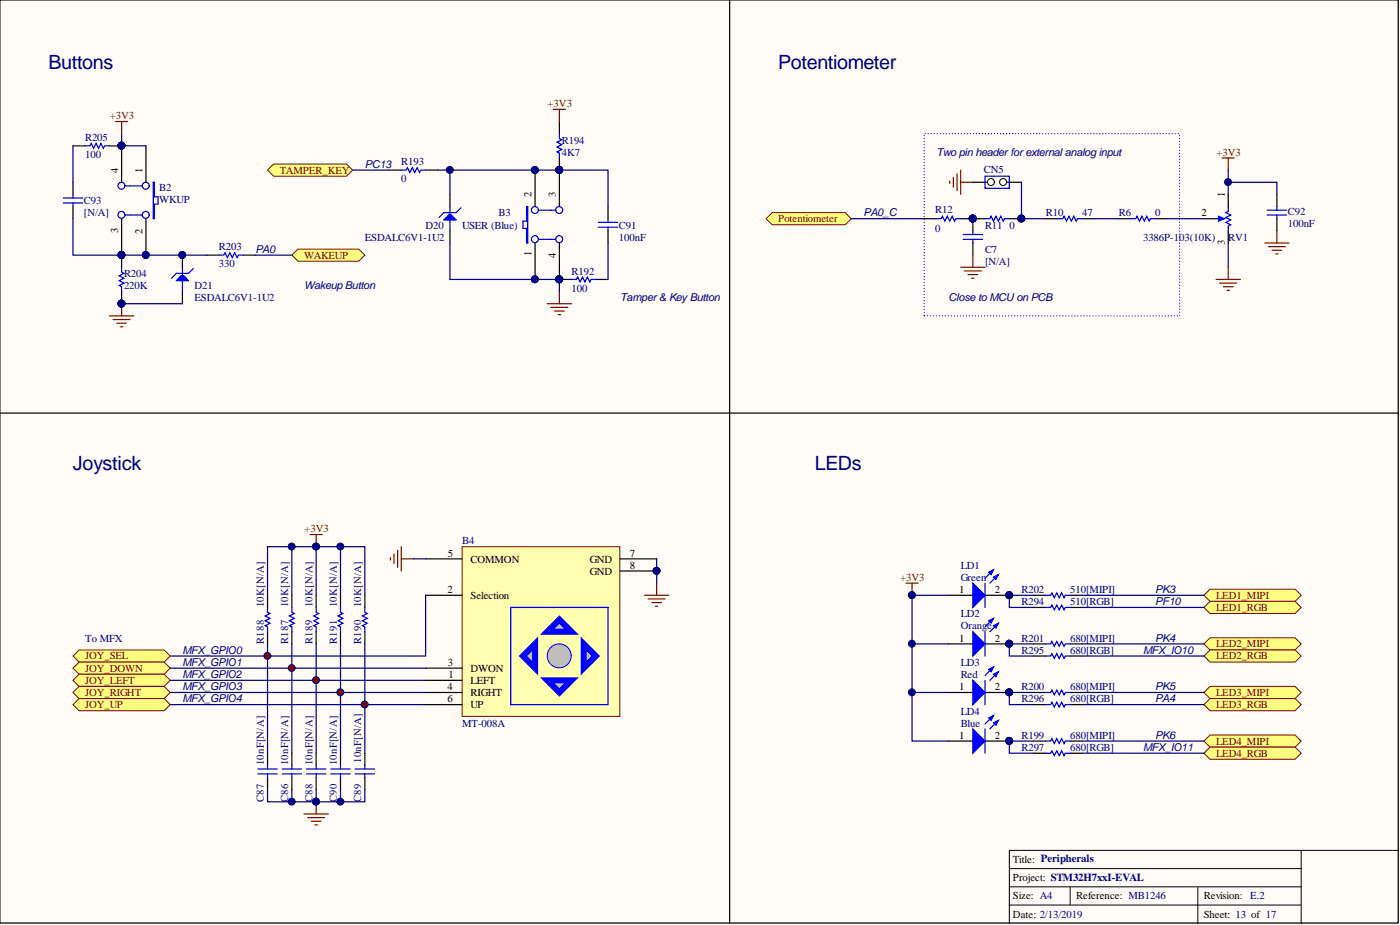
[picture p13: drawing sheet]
<svg xmlns="http://www.w3.org/2000/svg" width="292mm" height="193mm" viewBox="0 0 292 193" stroke-linecap="round" stroke-linejoin="round" font-family="sans-serif">
<defs><g id="words">
<g font-size="4.1" fill="#000080">
<text x="10.1" y="14.4">Buttons</text>
<text x="162.4" y="14.4">Potentiometer</text>
<text x="15.2" y="98.1">Joystick</text>
<text x="170" y="98.1">LEDs</text>
</g>
<g font-size="2.3" fill="#000080">
<text x="76.1" y="35">PC13</text>
<text x="195.4" y="32.5">Two pin header forexternal analog input</text>
<text x="180.1" y="45.1">PA0_C</text>
<text x="53.3" y="52.7">PA0</text>
<text x="63.4" y="60.3">Wakeup Button</text>
<text x="129.4" y="62.9">Tamper&amp; KeyButton</text>
<text x="197.9" y="62.9">Close to MCUon PCB</text>
<text x="241" y="123.7">PK3</text>
<text x="241" y="126.2">PF10</text>
<text x="38.1" y="136.4">MFX_GPIO0</text>
<text x="238.5" y="136.4">MFX_IO10</text>
<text x="241" y="133.8">PK4</text>
<text x="38.1" y="138.9">MFX_GPIO1</text>
<text x="38.1" y="141.4">MFX_GPIO2</text>
<text x="38.1" y="144">MFX_GPIO3</text>
<text x="241" y="144">PK5</text>
<text x="38.1" y="146.5">MFX_GPIO4</text>
<text x="241" y="146.5">PA4</text>
<text x="241" y="154.1">PK6</text>
<text x="238.5" y="156.6">MFX_IO11</text>
</g>
<g font-size="2.2" fill="#800000">
<text x="114.3" y="22.3">+3V3</text>
<text x="22.9" y="24.9">+3V3</text>
<text x="253.8" y="32.5">+3V3</text>
<text x="58.4" y="36.2">TAMPER_KEY</text>
<text x="162.4" y="46.3">Potentiometer</text>
<text x="63.4" y="53.9">WAKEUP</text>
<text x="63.5" y="111">+3V3</text>
<text x="187.8" y="121.2">+3V3</text>
<text x="253.7" y="124.9">LED1_MIPI</text>
<text x="253.7" y="127.4">LED1_RGB</text>
<text x="17.8" y="137.6">JOY_SEL</text>
<text x="253.7" y="135">LED2_MIPI</text>
<text x="253.7" y="137.6">LED2_RGB</text>
<text x="17.8" y="140.1">JOY_DOWN</text>
<text x="17.8" y="142.6">JOY_LEFT</text>
<text x="17.8" y="145.2">JOY_RIGHT</text>
<text x="17.8" y="147.7">JOY_UP</text>
<text x="253.7" y="145.2">LED3_MIPI</text>
<text x="253.7" y="147.7">LED3_RGB</text>
<text x="253.7" y="155.3">LED4_MIPI</text>
<text x="253.7" y="157.9">LED4_RGB</text>
</g>
<g font-size="2.2" fill="#000080">
<text x="17.8" y="29.4">R205</text>
<text x="117.2" y="29.9">R194</text>
<text x="17.8" y="33">100</text>
<text x="83.7" y="34.5">R193</text>
<text x="117.2" y="32.5">4K7</text>
<text x="33.2" y="39.8">B2</text>
<text x="83.7" y="38.1">0</text>
<text x="205.3" y="36">CN5</text>
<text x="17.5" y="42.6">C93</text>
<text x="17.5" y="45.2">[N/A]</text>
<text x="33.2" y="42.4">WKUP</text>
<text x="88.8" y="47.7">D20</text>
<text x="96.4" y="47.7">USER (Blue)</text>
<text x="104" y="45.2">B3</text>
<text x="129.1" y="47.7">C91</text>
<text x="195.1" y="44.4">R12</text>
<text x="205.5" y="47.7">R11</text>
<text x="210.6" y="47.7">0</text>
<text x="218.2" y="45.2">R10</text>
<text x="225.8" y="45.2">47</text>
<text x="233.4" y="45.2">R6</text>
<text x="241" y="45.2">0</text>
<text x="268.7" y="44.9">C92</text>
<text x="268.7" y="47.4">100nF</text>
<text x="45.7" y="52.2">R203</text>
<text x="76.1" y="50.2">ESDALC6V1-1U2</text>
<text x="129.1" y="50.2">100nF</text>
<text x="195.1" y="48.4">0</text>
<text x="205.5" y="52.8">C7</text>
<text x="238.5" y="50.2">3386P-103(10K)</text>
<text x="256.3" y="50.2">RV1</text>
<text x="25.9" y="57.8">R204</text>
<text x="45.7" y="55.8">330</text>
<text x="119.3" y="57.3">R192</text>
<text x="205.5" y="55.3">[N/A]</text>
<text x="25.9" y="60.4">220K</text>
<text x="40.6" y="60.4">D21</text>
<text x="40.6" y="62.9">ESDALC6V1-1U2</text>
<text x="119.3" y="60.9">100</text>
<text x="96.4" y="113.6">B4</text>
<text x="200.4" y="118.6">LD1</text>
<text x="200.4" y="121.2">Green</text>
<text x="213.1" y="123.7">R202</text>
<text x="223.3" y="123.7">510[MIPI]</text>
<text x="55.1" y="126.7" transform="rotate(-90 55.1 126.7)">10K[N/A]</text>
<text x="60.2" y="126.7" transform="rotate(-90 60.2 126.7)">10K[N/A]</text>
<text x="65.2" y="126.7" transform="rotate(-90 65.2 126.7)">10K[N/A]</text>
<text x="70.3" y="126.7" transform="rotate(-90 70.3 126.7)">10K[N/A]</text>
<text x="75.4" y="126.7" transform="rotate(-90 75.4 126.7)">10K[N/A]</text>
<text x="200.4" y="128.8">LD2</text>
<text x="200.4" y="131.3">Orange</text>
<text x="213.1" y="126.3">R294</text>
<text x="223.3" y="126.3">510[RGB]</text>
<text x="17.8" y="133.9">To MFX</text>
<text x="55.1" y="134.3" transform="rotate(-90 55.1 134.3)">R188</text>
<text x="60.2" y="134.3" transform="rotate(-90 60.2 134.3)">R187</text>
<text x="65.2" y="134.3" transform="rotate(-90 65.2 134.3)">R189</text>
<text x="70.3" y="134.3" transform="rotate(-90 70.3 134.3)">R191</text>
<text x="75.4" y="134.3" transform="rotate(-90 75.4 134.3)">R190</text>
<text x="213.1" y="133.9">R201</text>
<text x="213.1" y="136.4">R295</text>
<text x="223.3" y="133.9">680[MIPI]</text>
<text x="223.3" y="136.4">680[RGB]</text>
<text x="200.4" y="138.9">LD3</text>
<text x="200.4" y="141.5">Red</text>
<text x="213.1" y="144">R200</text>
<text x="223.3" y="144">680[MIPI]</text>
<text x="200.4" y="149.1">LD4</text>
<text x="213.1" y="146.5">R296</text>
<text x="223.3" y="146.5">680[RGB]</text>
<text x="96.4" y="151.6">MT-008A</text>
<text x="200.4" y="151.6">Blue</text>
<text x="213.1" y="154.1">R199</text>
<text x="223.3" y="154.1">680[MIPI]</text>
<text x="55.1" y="159.7" transform="rotate(-90 55.1 159.7)">10nF[N/A]</text>
<text x="60.2" y="159.7" transform="rotate(-90 60.2 159.7)">10nF[N/A]</text>
<text x="65.2" y="159.7" transform="rotate(-90 65.2 159.7)">10nF[N/A]</text>
<text x="70.3" y="159.7" transform="rotate(-90 70.3 159.7)">10nF[N/A]</text>
<text x="75.4" y="159.2" transform="rotate(-90 75.4 159.2)">10nF[N/A]</text>
<text x="213.1" y="156.7">R297</text>
<text x="223.3" y="156.7">680[RGB]</text>
<text x="55.1" y="167.3" transform="rotate(-90 55.1 167.3)">C87</text>
<text x="60.2" y="167.3" transform="rotate(-90 60.2 167.3)">C86</text>
<text x="65.2" y="167.3" transform="rotate(-90 65.2 167.3)">C88</text>
<text x="70.3" y="167.3" transform="rotate(-90 70.3 167.3)">C90</text>
<text x="75.4" y="167.3" transform="rotate(-90 75.4 167.3)">C89</text>
</g>
<g font-size="2.2">
<text x="24.6" y="36" transform="rotate(-90 24.6 36)">4</text>
<text x="29.7" y="36" transform="rotate(-90 29.7 36)">1</text>
<text x="110.9" y="41.1" transform="rotate(-90 110.9 41.1)">2</text>
<text x="116" y="41.1" transform="rotate(-90 116 41.1)">3</text>
<text x="255.5" y="41.1" transform="rotate(-90 255.5 41.1)">1</text>
<text x="250.7" y="45.2">2</text>
<text x="24.6" y="48.7" transform="rotate(-90 24.6 48.7)">3</text>
<text x="29.7" y="48.7" transform="rotate(-90 29.7 48.7)">2</text>
<text x="110.9" y="53.5" transform="rotate(-90 110.9 53.5)">1</text>
<text x="116" y="53.8" transform="rotate(-90 116 53.8)">4</text>
<text x="255.5" y="51.2" transform="rotate(-90 255.5 51.2)">3</text>
<text x="93.4" y="116.1">5</text>
<text x="98.2" y="117.4">COMMON</text>
<text x="123.1" y="117.4">GND</text>
<text x="123.1" y="119.9">GND</text>
<text x="131.4" y="116.1">7</text>
<text x="131.4" y="118.6">8</text>
<text x="93.4" y="123.7">2</text>
<text x="98.2" y="125">Selection</text>
<text x="200.1" y="123.7">1</text>
<text x="207.5" y="123.7">2</text>
<text x="200.1" y="133.9">1</text>
<text x="207.5" y="133.9">2</text>
<text x="93.4" y="144">4</text>
<text x="93.4" y="138.9">3</text>
<text x="93.5" y="141.5">1</text>
<text x="98.2" y="140.2">DWON</text>
<text x="98.2" y="142.7">LEFT</text>
<text x="200.1" y="144">1</text>
<text x="207.5" y="144">2</text>
<text x="93.4" y="146.5">6</text>
<text x="98.2" y="145.3">RIGHT</text>
<text x="98.2" y="147.8">UP</text>
<text x="200.1" y="154.1">1</text>
<text x="207.5" y="154.1">2</text>
<text x="211.4" y="180">Title: Peripherals</text>
<text x="211.4" y="183.8">Project: STM32H7xxI-EVAL</text>
<text x="211.4" y="187.6">Size: A4</text>
<text x="211.4" y="191.5">Date: 2/13/2019</text>
<text x="224.5" y="187.6">Reference: MB1246</text>
<text x="251.2" y="191.5">Sheet: 13 of 17</text>
<text x="251.2" y="187.6">Revision: E.2</text>
</g>
</g></defs>
<path d="M0 0h291.7v192.5h-291.7z" fill="#fffcf8" stroke="#000" stroke-width=".21"/>
<g fill="#000080" stroke="#000080" stroke-width=".21">
<circle cx="55.8" cy="136.8" r=".72"/>
<circle cx="60.9" cy="139.4" r=".72"/>
<circle cx="65.9" cy="141.9" r=".72"/>
<circle cx="71" cy="144.4" r=".72"/>
<circle cx="76.1" cy="147" r=".72"/>
<circle cx="65.9" cy="167.2" r=".72"/>
<circle cx="71" cy="167.2" r=".72"/>
<circle cx="60.9" cy="167.2" r=".72"/>
</g>
<path d="M271.5 177.4v15.2M291.8 177.4h-81.2v15.2M210.6 181.2h60.9M210.6 185h60.9M210.6 188.8h60.9M223.3 185v3.8M249.9 185v7.6" fill="none" stroke="#000" stroke-width=".21"/>
<path d="M152.2 0v192.6M0 86.2h291.8" fill="none" stroke="#000" stroke-width=".25"/>
<path d="M81.4 116.3v.5M82.2 115.6v2M83 114.8v3.6M83.7 114.1v5M83.7 116.6h2.6M63.4 169.8h5.1M64.2 170.6h3.5M65 171.3h2M65.7 172.1h.5M66 167.3v2.5" fill="none" stroke="#800000" stroke-width=".25"/>
<g fill="none" stroke="#000080" stroke-width=".25">
<path d="M35.5 139.4h53.3M55.8 134.3v22.8M60.9 134.3v22.8M66 134.3v22.8M71 134.3v22.8M76.1 134.3v22.8M88.8 124.2v12.7h-53.3M35.5 141.9h53.3M35.5 144.5h53.3M35.5 147h53.3M55.8 164.7v2.6h20.3v-2.6M60.9 164.7v2.6"/>
<path d="M66 164.7v2.6M71 164.7v2.6"/>
</g>
<g fill="#800000" stroke="#800000" stroke-width=".21">
<circle cx="76.1" cy="147" r=".47"/>
<circle cx="71" cy="144.4" r=".47"/>
<circle cx="65.9" cy="141.9" r=".47"/>
<circle cx="60.9" cy="139.4" r=".47"/>
<circle cx="55.8" cy="136.8" r=".47"/>
</g>
<g fill="#ffff80" stroke="#800000" stroke-width=".21">
<path d="M15.2 136.9l1.3-1.3h17.8l1.2 1.3-1.2 1.2h-17.8z" fill-rule="evenodd"/>
<path d="M15.2 139.4l1.3-1.3h17.8l1.2 1.3-1.2 1.3h-17.8z" fill-rule="evenodd"/>
<path d="M15.2 141.9l1.3-1.2h17.8l1.2 1.2-1.2 1.3h-17.8z" fill-rule="evenodd"/>
<path d="M15.2 144.5l1.3-1.3h17.8l1.2 1.3-1.2 1.2h-17.8z" fill-rule="evenodd"/>
<path d="M15.2 147l1.3-1.3h17.8l1.2 1.3-1.2 1.3h-17.8z" fill-rule="evenodd"/>
</g>
<g fill="none" stroke="#000" stroke-width=".25">
<path d="M15.2 38v2.6M15.2 30.4h2.6M22.8 30.4h2.6M81.2 35.5h2.5M88.8 35.5h2.5M111.6 35.5v7.6M116.7 25.4v2.5M116.7 33v10.1M15.2 43.1v2.5M25.4 53.2v2.6M43.1 53.2h2.6M50.7 53.2h2.6"/>
<path d="M111.6 50.7v7.6M116.7 50.7v7.6h2.6M124.3 58.3h2.6M126.9 43.1v2.5M126.9 48.2v2.5M25.4 60.8v2.6M55.8 124.2v2.5M55.8 131.8v2.5M60.9 124.2v2.5M60.9 131.8v2.5M66 124.2v2.5M66 131.8v2.5"/>
<path d="M71 124.2v2.5M71 131.8v2.5M76.1 124.2v2.5M76.1 131.8v2.5M55.8 157.1v2.6M60.9 157.1v2.6M66 157.1v2.6M71 157.1v2.6M76.1 157.1v2.6M55.8 162.2v2.5M60.9 162.2v2.5M66 162.2v2.5"/>
<path d="M71 162.2v2.5M76.1 162.2v2.5"/>
</g>
<g fill="none" stroke="#00f" stroke-width=".25">
<path d="M17.8 30.4h1l.2-.5 .5 1 .5-1 .6 1 .5-1 .5 1 .2-.5h1M83.7 35.5h1l.3-.5 .5 1 .5-1 .5 1 .5-1 .5 1 .3-.5h1M116.7 27.9v1l.5 .3-1 .5 1 .5-1 .5 1 .5-1 .5 .5 .2v1.1M13.2 42.3h4.1M13.2 41.3h4.1M15.2 40.6v.7M15.2 42.3v.8M25.4 55.8v1l.5 .2-1 .5 1 .5-1 .5 1 .6-1 .5 .5 .2v1M45.7 53.2h1l.2-.5 .5 1 .6-1 .5 1 .5-1 .5 1 .2-.5h1M109.9 43.1h.2v7.6h-.2v-3h-.8v-1.6h.8zM112.4 49.9h3.6M112.4 43.9h3.6"/>
<path d="M119.3 58.3h1l.2-.5 .5 1 .5-1 .5 1 .5-1 .6 1 .2-.5h1M124.8 46.4h4.1M124.8 47.4h4.1M126.9 45.6v.8M126.9 47.4v.8M55.8 126.7v1l.5 .3-1 .5 1 .5-1 .5 1 .5-1 .5 .5 .3v1M60.9 126.7v1l.5 .3-1 .5 1 .5-1 .5 1 .5-1 .5 .5 .3v1M66 126.7v1l.5 .3-1 .5 1 .5-1 .5 1 .5-1 .5 .5 .3v1M71 126.7v1l.6 .3-1.1 .5 1.1 .5-1.1 .5 1.1 .5-1.1 .5 .5 .3v1M76.1 126.7v1l.5 .3-1 .5 1 .5-1 .5 1 .5-1 .5 .5 .3v1M55.8 159.7v.7M60.9 159.7v.7"/>
<path d="M66 159.7v.7M71 159.7v.7M76.1 159.7v.7M53.8 160.4h4M53.8 161.4h4M55.8 161.4v.8M58.9 160.4h4M58.9 161.4h4M60.9 161.4v.8M63.9 160.4h4.1M63.9 161.4h4.1M66 161.4v.8"/>
<path d="M69 160.4h4.1M69 161.4h4.1M71 161.4v.8M74.1 160.4h4M74.1 161.4h4M76.1 161.4v.8"/>
<circle cx="111.6" cy="49.9" r=".72"/>
<circle cx="111.6" cy="43.8" r=".72"/>
<circle cx="116.7" cy="49.9" r=".72"/>
<circle cx="116.7" cy="43.8" r=".72"/>
</g>
<path d="M15.2 30.4v7.6M25.4 27.9v2.5h5M53.3 53.2h7.6M126.9 50.7v7.6M60.9 114.1v10.1M66 114.1v10.1M71 114.1v10.1M137 116.6v5.1M55.8 124.2v-10.1h20.3v10.1" fill="none" stroke="#000080" stroke-width=".25"/>
<g fill="#000080" stroke="#000080" stroke-width=".21">
<circle cx="60.9" cy="114" r=".72"/>
<circle cx="65.9" cy="114" r=".72"/>
<circle cx="71" cy="114" r=".72"/>
<circle cx="25.3" cy="63.3" r=".72"/>
<circle cx="25.3" cy="53.2" r=".72"/>
<circle cx="25.3" cy="30.4" r=".72"/>
<circle cx="116.7" cy="35.4" r=".72"/>
<circle cx="111.6" cy="58.3" r=".72"/>
<circle cx="116.7" cy="58.3" r=".72"/>
<circle cx="111.6" cy="35.4" r=".72"/>
</g>
<g fill="none" stroke="#800000" stroke-width=".25">
<path d="M24.1 25.4h2.5M25.4 25.4v2.5M22.8 65.9h5.1M23.6 66.7h3.5M24.4 67.4h2M25.1 68.2h.5M25.4 63.4v2.5M114.2 63.4h5.1M114.9 64.1h3.6M115.7 64.9h2M116.5 65.6h.5M116.7 60.8v2.6"/>
<path d="M64.7 111.5h2.5M66 111.5v2.6M134.5 124.2h5M135.2 124.9h3.6M136 125.7h2M136.8 126.5h.5M137 121.7v2.5"/>
</g>
<path d="M55.8 35.5l1.3-1.3h15.2l1.3 1.3-1.3 1.3h-15.2z" fill-rule="evenodd" fill="#ffff80" stroke="#800000" stroke-width=".21"/>
<path d="M73.6 35.5h7.6" fill="none" stroke="#000080" stroke-width=".25"/>
<path d="M115.4 22.8h2.6M116.7 22.8v2.6" fill="none" stroke="#800000" stroke-width=".25"/>
<path d="M60.9 53.2l1.3-1.2h12.6l1.3 1.2-1.3 1.3h-12.6z" fill-rule="evenodd" fill="#ffff80" stroke="#800000" stroke-width=".21"/>
<g fill="none" stroke="#00f" stroke-width=".25">
<path d="M26.1 38.8h3.6M32 38h.2v3.1h.8v1.5h-.8v3h-.2zM26.1 44.9h3.6M253.7 45.6h1.3"/>
<circle cx="25.3" cy="38.7" r=".72"/>
<circle cx="30.4" cy="38.7" r=".72"/>
<circle cx="25.3" cy="44.8" r=".72"/>
<circle cx="30.4" cy="44.8" r=".72"/>
</g>
<path d="M25.4 30.4v7.6M30.4 30.4v7.6M25.4 45.6v7.6M30.4 45.6v7.6M256.3 40.6v2.5M256.3 48.2v2.5" fill="none" stroke="#000" stroke-width=".25"/>
<g fill="#000080" stroke="#000080" stroke-width=".21">
<circle cx="25.3" cy="30.4" r=".72"/>
<circle cx="25.3" cy="53.2" r=".72"/>
<circle cx="30.4" cy="53.2" r=".72"/>
</g>
<path d="M254.2 45.1l1.3 .5-1.3 .5z" fill="#00f"/>
<path d="M254.2 45.1l1.3 .5-1.3 .5zM256.3 43.1v1l-.5 .3 1 .5-1 .5 1 .5-1 .5 1 .5-.5 .2v1.1" fill="none" stroke="#00f" stroke-width=".25"/>
<path d="M251.2 45.6h2.5" fill="none" stroke="#000" stroke-width=".25"/>
<path d="M263.9 50.7h5M264.6 51.5h3.6M265.4 52.2h2M266.2 53h.5M266.4 48.2v2.5" fill="none" stroke="#800000" stroke-width=".25"/>
<path d="M159.8 45.6l1.3-1.2h15.2l1.3 1.2-1.3 1.3h-15.2z" fill-rule="evenodd" fill="#ffff80" stroke="#800000" stroke-width=".21"/>
<path d="M208.6 38h4.5M203 50.7v2.5M205.5 45.6h-2.5v2.6M210.6 45.6h2.5M233.4 45.6h2.6M241 45.6h2.6" fill="none" stroke="#000" stroke-width=".25"/>
<g fill="#000080" stroke="#000080" stroke-width=".21">
<circle cx="202.9" cy="45.6" r=".72"/>
<circle cx="213.1" cy="45.6" r=".72"/>
</g>
<path d="M200.9 48.9h4.1M200.9 49.9h4.1M203 48.2v.7M203 49.9v.8M205.5 45.6h1l.3-.5 .5 1 .5-1 .5 1 .5-1 .5 1 .3-.5h1M236 45.6h1l.2-.5 .5 1 .5-1 .6 1 .5-1 .5 1 .2-.5h1" fill="none" stroke="#00f" stroke-width=".25"/>
<path d="M198.2 37.8v.5M198.9 37v2M199.7 36.2v3.6M200.4 35.5v5.1M200.4 38h2.6M200.4 55.8h5.1M201.2 56.5h3.6M202 57.3h2M202.7 58h.5M203 53.2v2.6" fill="none" stroke="#800000" stroke-width=".25"/>
<path d="M213.1 38v7.6h5.1M243.6 45.6h7.6" fill="none" stroke="#000080" stroke-width=".25"/>
<path d="M192.8 65.9h53.3v-38h-53.3v38" fill="none" stroke="#00f" stroke-width=".25" stroke-dasharray="0 .6"/>
<circle cx="209.3" cy="38" r=".72" fill="#fffcf8" stroke="#000" stroke-width=".21"/>
<path d="M203 38h4.5" fill="none" stroke="#000" stroke-width=".25"/>
<circle cx="206.7" cy="38" r=".72" fill="#fffcf8" stroke="#000" stroke-width=".21"/>
<path d="M205.5 36.8h5.1v2.5h-5.1zM195.4 45.6h1l.2-.5 .5 1 .6-1 .5 1 .5-1 .5 1 .2-.5h1M220.7 45.6h1.1l.2-.5 .5 1 .5-1 .5 1 .5-1 .5 1 .3-.5h1M264.4 44.9h4M264.4 43.9h4M266.4 43.1v.8M266.4 44.9v.7" fill="none" stroke="#00f" stroke-width=".25"/>
<path d="M192.8 45.6h2.6M200.4 45.6h2.6M218.2 45.6h2.5M225.8 45.6h2.6M266.4 40.6v2.5M266.4 45.6v2.6M197.9 144.5h5.1M205.5 144.5h5.1" fill="none" stroke="#000" stroke-width=".25"/>
<path d="M256.3 38h10.1v2.6M256.3 35.5v5.1M177.6 45.6h15.2M228.4 45.6h5M256.3 50.7v5.1" fill="none" stroke="#000080" stroke-width=".25"/>
<path d="M255 33h2.5M256.3 33v2.5M253.7 58.3h5.1M254.5 59.1h3.5M255.2 59.8h2.1M256.3 55.8v2.5M256 60.6h.5" fill="none" stroke="#800000" stroke-width=".25"/>
<g fill="#000080" stroke="#000080" stroke-width=".21">
<circle cx="202.9" cy="45.6" r=".72"/>
<circle cx="256.2" cy="38" r=".72"/>
<circle cx="210.6" cy="144.4" r=".72"/>
</g>
<path d="M203 141.9l2.5 2.6-2.5 2.5z" fill="#00f"/>
<path d="M207.3 139.1l-1.8 1.8M203 141.9l2.5 2.6-2.5 2.5zM208.3 140.2l-1.8 1.7" fill="none" stroke="#00f" stroke-width=".25"/>
<path d="M207.3 140.7l1-.5-.5 1z" fill="#00f"/>
<path d="M207.3 140.7l1-.5-.5 1z" fill="none" stroke="#00f" stroke-width=".25"/>
<path d="M206.3 139.6l1-.5-.5 1.1z" fill="#00f"/>
<path d="M206.3 139.6l1-.5-.5 1.1zM205.5 141.9v5.1" fill="none" stroke="#00f" stroke-width=".25"/>
<g fill="#000080" stroke="#000080" stroke-width=".21">
<circle cx="210.6" cy="144.4" r=".72"/>
<circle cx="210.6" cy="134.3" r=".72"/>
</g>
<path d="M197.9 134.3h5.1M205.5 134.3h5.1" fill="none" stroke="#000" stroke-width=".25"/>
<path d="M203 131.8l2.5 2.5-2.5 2.6z" fill="#00f"/>
<path d="M203 131.8l2.5 2.5-2.5 2.6zM207.3 129l-1.8 1.8M208.3 130l-1.8 1.8" fill="none" stroke="#00f" stroke-width=".25"/>
<path d="M207.3 130.5l1-.5-.5 1z" fill="#00f"/>
<path d="M207.3 130.5l1-.5-.5 1z" fill="none" stroke="#00f" stroke-width=".25"/>
<path d="M206.3 129.5l1-.5-.5 1z" fill="#00f"/>
<path d="M205.5 131.8v5.1M206.3 129.5l1-.5-.5 1z" fill="none" stroke="#00f" stroke-width=".25"/>
<g fill="#000080" stroke="#000080" stroke-width=".21">
<circle cx="210.6" cy="134.3" r=".72"/>
<circle cx="210.6" cy="154.6" r=".72"/>
</g>
<path d="M197.9 154.6h5.1M205.5 154.6h5.1" fill="none" stroke="#000" stroke-width=".25"/>
<path d="M203 152.1l2.5 2.5-2.5 2.5z" fill="#00f"/>
<path d="M203 152.1l2.5 2.5-2.5 2.5zM207.3 149.3l-1.8 1.8M208.3 150.3l-1.8 1.8" fill="none" stroke="#00f" stroke-width=".25"/>
<path d="M207.3 150.8l1-.5-.5 1z" fill="#00f"/>
<path d="M207.3 150.8l1-.5-.5 1z" fill="none" stroke="#00f" stroke-width=".25"/>
<path d="M206.3 149.8l1-.5-.5 1z" fill="#00f"/>
<path d="M205.5 152.1v5M206.3 149.8l1-.5-.5 1z" fill="none" stroke="#00f" stroke-width=".25"/>
<g fill="#000080" stroke="#000080" stroke-width=".21">
<circle cx="210.6" cy="154.6" r=".72"/>
<circle cx="210.6" cy="124.1" r=".72"/>
</g>
<path d="M197.9 124.2h5.1M205.5 124.2h5.1" fill="none" stroke="#000" stroke-width=".25"/>
<path d="M203 121.7l2.5 2.5-2.5 2.5z" fill="#00f"/>
<path d="M207.3 118.9l-1.8 1.7M208.3 119.9l-1.8 1.8M203 121.7l2.5 2.5-2.5 2.5z" fill="none" stroke="#00f" stroke-width=".25"/>
<path d="M207.3 120.4l1-.5-.5 1z" fill="#00f"/>
<path d="M207.3 120.4l1-.5-.5 1z" fill="none" stroke="#00f" stroke-width=".25"/>
<path d="M206.3 119.4l1-.5-.5 1z" fill="#00f"/>
<path d="M206.3 119.4l1-.5-.5 1zM205.5 121.7v5M218.2 124.2h1l.3-.5 .5 1 .5-1 .5 1 .5-1 .5 1 .3-.5h1M218.2 134.3h1l.3-.5 .5 1 .5-1 .5 1 .5-1 .5 1 .3-.5h1M218.2 144.5h1l.3-.5 .5 1 .5-1 .5 1 .5-1 .5 1 .3-.5h1M218.2 154.6h1l.3-.5 .5 1 .5-1 .5 1 .5-1 .5 1 .3-.5h1" fill="none" stroke="#00f" stroke-width=".25"/>
<g fill="#000080" stroke="#000080" stroke-width=".21">
<circle cx="210.6" cy="124.1" r=".72"/>
<circle cx="190.3" cy="124.1" r=".72"/>
<circle cx="190.3" cy="134.3" r=".72"/>
<circle cx="190.3" cy="144.4" r=".72"/>
</g>
<path d="M189 121.7h2.6M190.3 121.7v2.5" fill="none" stroke="#800000" stroke-width=".25"/>
<path d="M215.7 124.2h2.5M215.7 134.3h2.5M223.3 124.2h2.5M223.3 134.3h2.5M215.7 144.5h2.5M215.7 154.6h2.5M223.3 144.5h2.5M223.3 154.6h2.5" fill="none" stroke="#000" stroke-width=".25"/>
<path d="M190.3 134.3h7.6M197.9 124.2h-7.6v30.4h7.6M190.3 144.5h7.6" fill="none" stroke="#000080" stroke-width=".25"/>
<g fill="#ffff80" stroke="#800000" stroke-width=".21">
<path d="M251.2 154.6l1.3-1.3h17.7l1.3 1.3-1.3 1.3h-17.7z" fill-rule="evenodd"/>
<path d="M251.2 144.5l1.3-1.3h17.7l1.3 1.3-1.3 1.2h-17.7z" fill-rule="evenodd"/>
<path d="M251.2 124.2l1.3-1.3h17.7l1.3 1.3-1.3 1.3h-17.7z" fill-rule="evenodd"/>
<path d="M251.2 134.3l1.3-1.2h17.7l1.3 1.2-1.3 1.3h-17.7z" fill-rule="evenodd"/>
</g>
<path d="M225.8 124.2h25.4M225.8 134.3h25.4M225.8 144.5h25.4M225.8 154.6h25.4" fill="none" stroke="#000080" stroke-width=".25"/>
<path d="M96.4 114.1h32.9v35.4h-32.9z" fill="#ffffb0" stroke="#800000" stroke-width=".21"/>
<circle cx="116.7" cy="136.8" r="2.5" fill="#c0c0c0" stroke="#00f" stroke-width=".21"/>
<path d="M114.2 131.8l2.5-2.5 2.6 2.5z" fill="#c0c0c0"/>
<path d="M114.2 131.8l2.5-2.5 2.6 2.5z" fill="none" stroke="#00f" stroke-width="1.3"/>
<path d="M109.1 136.9l2.5-2.6v5.1z" fill="#c0c0c0"/>
<path d="M109.1 136.9l2.5-2.6v5.1z" fill="none" stroke="#00f" stroke-width="1.3"/>
<path d="M114.2 141.9h5.1l-2.6 2.6z" fill="#c0c0c0"/>
<path d="M114.2 141.9h5.1l-2.6 2.6z" fill="none" stroke="#00f" stroke-width="1.3"/>
<path d="M121.8 134.3l2.5 2.6-2.5 2.5z" fill="#c0c0c0"/>
<path d="M121.8 134.3l2.5 2.6-2.5 2.5z" fill="none" stroke="#00f" stroke-width="1.3"/>
<path d="M106.6 126.7h20.3v20.3h-20.3zM218.2 126.7h1l.3-.5 .5 1 .5-1 .5 1 .5-1 .5 1 .3-.5h1M218.2 136.9h1l.3-.5 .5 1 .5-1 .5 1 .5-1 .5 1 .3-.5h1M218.2 147h1l.3-.5 .5 1 .5-1 .5 1 .5-1 .5 1 .3-.5h1M218.2 157.1h1l.3-.5 .5 1 .5-1 .5 1 .5-1 .5 1 .3-.5h1" fill="none" stroke="#00f" stroke-width=".25"/>
<g fill="none" stroke="#000" stroke-width=".25">
<path d="M88.8 116.6h7.6M129.4 116.6h7.6M129.4 119.1h7.6M88.8 124.2h7.6M88.8 139.4h7.6M215.7 126.7h2.5M215.7 136.9h2.5M223.3 126.7h2.5M223.3 136.9h2.5M88.8 141.9h7.6M88.8 144.5h7.6M88.8 147h7.6"/>
<path d="M215.7 147h2.5M215.7 157.1h2.5M223.3 147h2.5M223.3 157.1h2.5"/>
</g>
<circle cx="137" cy="119.1" r=".72" fill="#000080" stroke="#000080" stroke-width=".21"/>
<path d="M86.3 116.6h2.5" fill="none" stroke="#000080" stroke-width=".25"/>
<path d="M251.2 126.7l1.3-1.2h17.7l1.3 1.2-1.3 1.3h-17.7z" fill-rule="evenodd" fill="#ffff80" stroke="#800000" stroke-width=".21"/>
<path d="M215.7 124.2h-5.1v2.5h5.1M225.8 126.7h25.4" fill="none" stroke="#000080" stroke-width=".25"/>
<circle cx="210.6" cy="124.1" r=".72" fill="#000080" stroke="#000080" stroke-width=".21"/>
<g fill="#ffff80" stroke="#800000" stroke-width=".21">
<path d="M251.2 136.9l1.3-1.3h17.7l1.3 1.3-1.3 1.2h-17.7z" fill-rule="evenodd"/>
<path d="M251.2 147l1.3-1.3h17.7l1.3 1.3-1.3 1.3h-17.7z" fill-rule="evenodd"/>
<path d="M251.2 157.1l1.3-1.2h17.7l1.3 1.2-1.3 1.3h-17.7z" fill-rule="evenodd"/>
</g>
<path d="M91.3 35.5h35.6v7.6M93.9 35.5v5.1M15.2 45.6v7.6h27.9M93.9 50.7v7.6h22.8v2.5M25.4 63.4h12.7M215.7 134.3h-5.1v2.6h5.1M225.8 136.9h25.4M215.7 144.5h-5.1v2.5h5.1M215.7 154.6h-5.1v2.5h5.1M225.8 147h25.4M225.8 157.1h25.4" fill="none" stroke="#000080" stroke-width=".25"/>
<g fill="#000080" stroke="#000080" stroke-width=".21">
<circle cx="210.6" cy="134.3" r=".72"/>
<circle cx="210.6" cy="144.4" r=".72"/>
<circle cx="210.6" cy="154.6" r=".72"/>
<circle cx="93.8" cy="35.4" r=".72"/>
<circle cx="116.7" cy="58.3" r=".72"/>
<circle cx="38" cy="53.2" r=".72"/>
<circle cx="25.3" cy="63.3" r=".72"/>
</g>
<g fill="none" stroke="#00f" stroke-width=".25">
<path d="M37 58.3h2.1M37.3 58.5v-.5h1.5v.5M37.6 58.5v-.7h1v.7M37.8 57.5l-1 1h2.5l-1-1M37.8 57.5h.5M37.8 57.5v1M38.1 55.8v5M38.3 57.5v1M40.3 56l-1 1h-2.5l-1 1M92.9 45.6h2M93.1 45.9v-.5h1.5v.5M93.4 45.9v-.8h1v.8"/>
<path d="M93.6 44.9l-1 1h2.5l-1-1M93.6 44.9h.5M93.6 44.9v1M93.9 43.1v5.1M94.1 44.9v1M96.2 43.3l-1.1 1.1h-2.5l-1 1"/>
</g>
<path d="M38.1 53.2v2.6M93.9 40.6v2.5M93.9 48.2v2.5M38.1 60.8v2.6" fill="none" stroke="#000" stroke-width=".25"/>
<use href="#words"/>
</svg>
